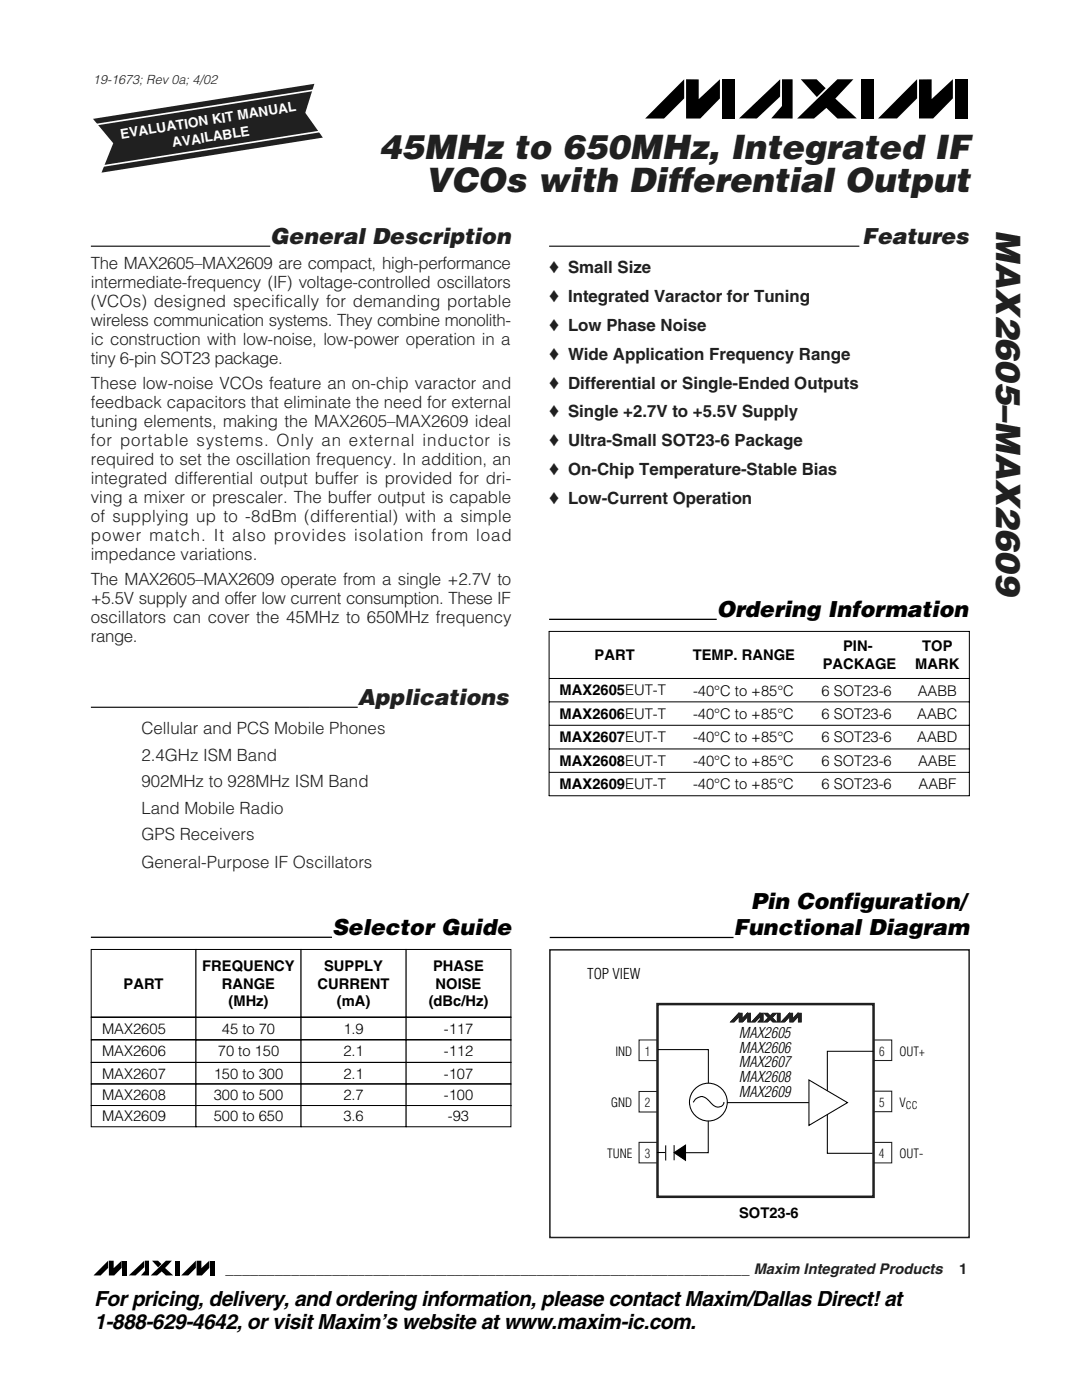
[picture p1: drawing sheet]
<svg xmlns="http://www.w3.org/2000/svg" width="216mm" height="279mm" viewBox="0 0 216 279" stroke-linecap="round" stroke-linejoin="round" font-family="sans-serif">
<defs><g id="words">
<g font-size="6.7" fill="#231f20">
<text x="75.6" y="31.7">45MHz to 650MHz, Integrated IF</text>
<text x="84.8" y="38.4">VCOs with Differential Output</text>
<text x="198.8" y="46" transform="rotate(90 198.8 46)">MAX2605–MAX2609</text>
</g>
<g font-size="4.4" fill="#231f20">
<text x="53.9" y="48.7">General Description</text>
<text x="172.1" y="48.7">Features</text>
<text x="71.4" y="140.8">Applications</text>
</g>
<g font-size="4.4">
<text x="143" y="123.2">Ordering Information</text>
<text x="149.9" y="181.4">Pin Configuration/</text>
<text x="66.2" y="186.7">Selector Guide</text>
<text x="146.4" y="186.7">Functional Diagram</text>
</g>
<g font-size="4.2">
<text x="18.8" y="260.6">For pricing, delivery, and ordering information, please contact Maxim/Dallas Direct!at</text>
<text x="18.8" y="265.2">1-888-629-4642, or visit Maxim’s website at www.maxim-ic.com.</text>
</g>
<g font-size="3.4" fill="#231f20">
<text x="18.1" y="53.8">The MAX2605–MAX2609 are compact, high-performance</text>
<text x="18.1" y="57.6">intermediate-frequency (IF) voltage-controlled oscillators</text>
<text x="109.6" y="54.6">♦ Small Size</text>
<text x="18.1" y="61.3">(VCOs) designed specifically for demanding portable</text>
<text x="18.1" y="65.1">wireless communication systems. They combine monolith-</text>
<text x="109.6" y="60.3">♦ Integrated Varactor for Tuning</text>
<text x="18.1" y="68.9">ic construction with low-noise, low-power operation in a</text>
<text x="109.6" y="66.1">♦ Low Phase Noise</text>
<text x="109.6" y="71.8">♦ Wide Application Frequency Range</text>
<text x="18.1" y="72.7">tiny 6-pin SOT23 package.</text>
<text x="18.1" y="77.7">These low-noise VCOs feature an on-chip varactor and</text>
<text x="109.6" y="77.6">♦ Differential or Single-Ended Outputs</text>
<text x="18.1" y="81.5">feedback capacitors that eliminate the need for external</text>
<text x="109.6" y="83.3">♦ Single +2.7V to +5.5V Supply</text>
<text x="18.1" y="85.3">tuning elements, making the MAX2605–MAX2609 ideal</text>
<text x="18.1" y="89">for portable systems. Only an external inductor is</text>
<text x="109.6" y="89.1">♦ Ultra-Small SOT23-6 Package</text>
<text x="18.1" y="92.8">required to set the oscillation frequency. In addition, an</text>
<text x="109.6" y="94.8">♦ On-Chip Temperature-Stable Bias</text>
<text x="18.1" y="96.6">integrated differential output buffer is provided for dri-</text>
<text x="18.1" y="100.4">ving a mixer or prescaler. The buffer output is capable</text>
<text x="109.6" y="100.6">♦ Low-Current Operation</text>
<text x="18.1" y="104.2">of supplying up to -8dBm (differential) with a simple</text>
<text x="18.1" y="107.9">power match. It also provides isolation from load</text>
<text x="18.1" y="111.7">impedance variations.</text>
<text x="18.1" y="116.7">The MAX2605–MAX2609 operate from a single +2.7V to</text>
<text x="18.1" y="120.5">+5.5V supply and offer low current consumption. These IF</text>
<text x="18.1" y="124.3">oscillators can cover the 45MHz to 650MHz frequency</text>
<text x="18.1" y="128.1">range.</text>
<text x="28.2" y="146.6">Cellular and PCS Mobile Phones</text>
<text x="28.2" y="151.8">2.4GHz ISM Band</text>
<text x="28.2" y="157.1">902MHz to 928MHz ISM Band</text>
<text x="28.2" y="162.4">Land Mobile Radio</text>
<text x="28.2" y="167.7">GPS Receivers</text>
<text x="28.2" y="173.2">General-Purpose IF Oscillators</text>
</g>
<g font-size="2.9">
<text x="118.6" y="131.8">PART</text>
<text x="138.2" y="131.8">TEMP. RANGE</text>
<text x="168.2" y="130">PIN-</text>
<text x="184" y="130">TOP</text>
<text x="164.2" y="133.5">PACKAGE</text>
<text x="182.6" y="133.5">MARK</text>
<text x="111.7" y="143.5">MAX2606EUT-T</text>
<text x="111.7" y="138.8">MAX2605EUT-T</text>
<text x="138.3" y="138.8">-40°C to +85°C</text>
<text x="138.3" y="143.5">-40°C to +85°C</text>
<text x="163.9" y="143.5">6 SOT23-6</text>
<text x="163.9" y="138.8">6 SOT23-6</text>
<text x="183" y="143.5">AABC</text>
<text x="183.1" y="138.8">AABB</text>
<text x="111.7" y="148.2">MAX2607EUT-T</text>
<text x="138.3" y="148.2">-40°C to +85°C</text>
<text x="163.9" y="148.2">6 SOT23-6</text>
<text x="183" y="148.2">AABD</text>
<text x="111.7" y="152.8">MAX2608EUT-T</text>
<text x="138.3" y="152.9">-40°C to +85°C</text>
<text x="163.9" y="152.9">6 SOT23-6</text>
<text x="183.2" y="152.9">AABE</text>
<text x="111.7" y="157.5">MAX2609EUT-T</text>
<text x="138.3" y="157.5">-40°C to +85°C</text>
<text x="163.9" y="157.5">6 SOT23-6</text>
<text x="183.3" y="157.5">AABF</text>
<text x="24.7" y="197.3">PART</text>
<text x="40.4" y="193.8">FREQUENCY</text>
<text x="44.3" y="197.3">RANGE</text>
<text x="63.4" y="197.3">CURRENT</text>
<text x="64.7" y="193.8">SUPPLY</text>
<text x="86.4" y="193.8">PHASE</text>
<text x="86.9" y="197.3">NOISE</text>
<text x="117.2" y="195.4">TOP VIEW</text>
<text x="45.6" y="200.8">(MHz)</text>
<text x="67.2" y="200.8">(mA)</text>
<text x="85.5" y="200.8">(dBc/Hz)</text>
<text x="20.4" y="206.3">MAX2605</text>
<text x="44.3" y="206.3">45 to 70</text>
<text x="68.5" y="206.3">1.9</text>
<text x="88.6" y="206.3">-117</text>
<text x="147.4" y="207.1">MAX2605</text>
<text x="20.4" y="210.8">MAX2606</text>
<text x="20.4" y="215.2">MAX2607</text>
<text x="42.6" y="215.2">150 to 300</text>
<text x="43.5" y="210.8">70 to 150</text>
<text x="68.5" y="210.8">2.1</text>
<text x="68.5" y="215.2">2.1</text>
<text x="88.6" y="210.8">-112</text>
<text x="88.6" y="215.2">-107</text>
<text x="147.4" y="210.1">MAX2606</text>
<text x="147.4" y="213">MAX2607</text>
<text x="147.4" y="216">MAX2608</text>
<text x="20.4" y="219.5">MAX2608</text>
<text x="42.6" y="219.5">300 to 500</text>
<text x="68.5" y="219.5">2.7</text>
<text x="88.6" y="219.5">-100</text>
<text x="147.4" y="218.9">MAX2609</text>
<text x="20.4" y="223.8">MAX2609</text>
<text x="42.6" y="223.8">500 to 650</text>
<text x="68.5" y="223.8">3.6</text>
<text x="89.4" y="223.8">-93</text>
<text x="147.5" y="243">SOT23-6</text>
</g>
<g font-size="2.9" fill="#231f20">
<text x="45" y="254.3">________________________________________________________________ Maxim Integrated Products</text>
<text x="191.4" y="254.3">1</text>
</g>
<g font-size="2.7" fill="#fff">
<text x="24.2" y="27.7" transform="rotate(-9 24.2 27.7)">EVALUATION KIT MANUAL</text>
<text x="34.5" y="29.4" transform="rotate(-9 34.5 29.4)">AVAILABLE</text>
</g>
<g font-size="2.5" fill="#231f20">
<text x="18.6" y="16.7">19-1673; Rev 0a; 4/02</text>
<text x="128.7" y="210.8">1</text>
<text x="175.4" y="210.8">6</text>
<text x="128.7" y="220.9">2</text>
<text x="175.4" y="220.9">5</text>
<text x="128.7" y="231.1">3</text>
<text x="175.4" y="231.1">4</text>
</g>
<g font-size="2.5">
<text x="122.8" y="210.8">IND</text>
<text x="179.5" y="210.8">OUT+</text>
<text x="122" y="220.9">GND</text>
<text x="179.5" y="220.9">V</text>
<text x="121.1" y="231.1">TUNE</text>
<text x="179.5" y="231.1">OUT-</text>
</g>
<text font-size="2.1" x="180.8" y="221.3">CC</text>
</g></defs>
<path d="M18.1 49.1h35.8M109.6 49.1h61.9M18.1 141.2h53.3" fill="none" stroke="#231f20" stroke-width=".26"/>
<path d="M136.5 15.8v3.8l-4 4.1h-3.8zM136.9 15.8h2.5v4l4.3-4v3.8l-4 4.1h-2.8zM159.8 15.8h3.1l1.9 1.8-1.8 1.8zM159.1 23.7l8-7.9h3.2l-3.6 3.9 4.3 3.9-3.9 .1-2.2-2.2-2.5 2.2zM183 15.8v3.8l-4 4h-3.8zM183.4 15.9l2.5-.1v4l4.2-4v3.8l-3.9 4h-2.8zM144 15.8h2.6v7.9h-2.6zM147.5 23.6l8.2-7.8v3.5l-4.7 4.4zM156 15.8h2.2v7.9l-4.3-.1 2.1-2.4zM171.8 15.8h2.6v7.9h-2.6zM190.5 15.8h2.6v7.8h-2.6z" fill="#000"/>
<path d="M18.5 249.6h25.7v5.1h-25.7z" fill-rule="evenodd" fill="#fff"/>
<path d="M21.6 251.6v1.4l-1.5 1.5h-1.4zM21.7 251.6h1v1.5l1.6-1.5v1.4l-1.5 1.5h-1.1zM24.4 251.6h1v2.9h-1zM25.7 254.5l3.1-2.9v1.3l-1.8 1.6zM28.9 251.6h.8v2.9h-1.6l.8-.9zM30.3 251.6h1.2l.7 .7-.6 .6zM30.1 254.5l3-2.9h1.2l-1.4 1.5 1.6 1.4h-1.4l-.8-.8-1 .8zM34.9 251.6h.9v2.9h-.9zM39.1 251.6v1.4l-1.5 1.5h-1.4zM39.2 251.6h1v1.5l1.6-1.5v1.4l-1.5 1.5h-1.1zM41.9 251.6h1v2.9h-1z" fill="#000"/>
<g fill="#fff" stroke="#231f20" stroke-width=".21">
<path d="M174.3 217.8h3.6v4.1h-3.6z"/>
<path d="M127.5 217.8h3.7v4.1h-3.7z"/>
<path d="M127.5 228h3.7v4.1h-3.7z"/>
<path d="M174.3 228h3.6v4.1h-3.6z"/>
<path d="M127.5 207.5h3.7v4.2h-3.7z"/>
<path d="M174.3 207.6h3.6v4h-3.6z"/>
</g>
<path d="M131.2 200.4h43.1v38.4h-43.1z" fill="#fff" stroke="#231f20" stroke-width=".5"/>
<g fill="#231f20" stroke="#231f20" stroke-width=".2">
<path d="M147.4 202.2v.7l-.9 1h-.7z"/>
<path d="M147.5 202.2h.6v1.2l1-1.2v.7l-.9 1h-.7z"/>
<path d="M149.2 202.2h.5v1.7h-.5z"/>
<path d="M151.6 202.2v.7l-.9 1h-.7z"/>
<path d="M151.7 202.2h.5v1.7h-.9l.4-.4z"/>
<path d="M154.2 202.2h.7l-.8 .9 .8 .8h-.7l-.5-.5-.5 .5h-.7z"/>
<path d="M152.5 202.2h.7l.4 .5-.4 .3z"/>
<path d="M155.1 202.2h.5v1.7h-.5z"/>
<path d="M157.5 202.2v.7l-.9 1h-.7z"/>
<path d="M157.6 202.2h.5v1.2l1.1-1.2v.7l-.9 1h-.7z"/>
<path d="M159.3 202.2h.6v1.7h-.6z"/>
</g>
<path d="M134.5 230l2.3-1.5v3.1zM134.5 228.5v3.1z" fill="#000" stroke="#000" stroke-width=".21"/>
<g fill="none" stroke="#000" stroke-width=".21">
<path d="M131.3 209.5h10v6.7M144.4 219.9a1.25 1.25 0 0 1-.9 1 1.25 1.25 0 0 1-1.2-.4l-.5-.5a1.92 1.92 0 0 0-3-.6l-.5 .6M174.3 209.8h-9.2v20.4h9M141.3 223.7v6.3h-5.2M145 220.1h23.9"/>
<circle cx="141.4" cy="219.9" r="3.8"/>
</g>
<path d="M161.4 215.5l7.7 4.6-7.7 4.5z" fill="#fff" stroke="#000" stroke-width=".21"/>
<path d="M131.1 230h1.7zM132.8 228.6v3z" fill="#000" stroke="#000" stroke-width=".21"/>
<path d="M109.7 189.6h83.7v57.4h-83.7z" fill="none" stroke="#231f20" stroke-width=".3"/>
<path d="M18.6 23.7l44.1-7-1.8 5.8 3.5 5-44.1 7 2.3-5.9z" fill-rule="evenodd" fill="#231f20"/>
<path d="M62.8 18l-43.8 6.9M64.4 26.2l-44.5 7" fill="none" stroke="#fff" stroke-width=".34"/>
<path d="M109.6 123.6h33.4M109.7 187.1h36.7" fill="none" stroke="#000" stroke-width=".26"/>
<path d="M18.3 189.5h20.7v13.5h-20.7z" fill-rule="evenodd" fill="#fff"/>
<path d="M18.2 189.5h20.9v13.5h-20.9z" fill="none" stroke="#000" stroke-width=".2"/>
<path d="M18.3 203.1h20.7v4.4h-20.7z" fill-rule="evenodd" fill="#fff"/>
<path d="M18.2 203h20.9v4.5h-20.9z" fill="none" stroke="#000" stroke-width=".2"/>
<path d="M18.3 207.6h20.7v4.4h-20.7z" fill-rule="evenodd" fill="#fff"/>
<path d="M18.2 207.5h20.9v4.5h-20.9z" fill="none" stroke="#000" stroke-width=".2"/>
<path d="M18.3 212.1h20.7v4.2h-20.7z" fill-rule="evenodd" fill="#fff"/>
<path d="M18.2 212h20.9v4.3h-20.9z" fill="none" stroke="#000" stroke-width=".2"/>
<path d="M39.2 212.1h20.8v4.2h-20.8z" fill-rule="evenodd" fill="#fff"/>
<path d="M39.1 212h21v4.3h-21z" fill="none" stroke="#000" stroke-width=".2"/>
<path d="M39.2 207.6h20.8v4.4h-20.8z" fill-rule="evenodd" fill="#fff"/>
<path d="M39.1 207.5h21v4.5h-21z" fill="none" stroke="#000" stroke-width=".2"/>
<path d="M39.2 203.1h20.8v4.4h-20.8z" fill-rule="evenodd" fill="#fff"/>
<path d="M39.1 203h21v4.5h-21z" fill="none" stroke="#000" stroke-width=".2"/>
<path d="M39.2 189.5h20.8v13.5h-20.8z" fill-rule="evenodd" fill="#fff"/>
<path d="M39.1 189.5h21v13.5h-21z" fill="none" stroke="#000" stroke-width=".2"/>
<path d="M60.1 189.5h20.9v13.5h-20.9z" fill-rule="evenodd" fill="#fff"/>
<path d="M60.1 189.5h20.9v13.5h-20.9z" fill="none" stroke="#000" stroke-width=".2"/>
<path d="M60.1 203.1h20.9v4.4h-20.9z" fill-rule="evenodd" fill="#fff"/>
<path d="M60.1 203h20.9v4.5h-20.9z" fill="none" stroke="#000" stroke-width=".2"/>
<path d="M60.1 207.6h20.9v4.4h-20.9z" fill-rule="evenodd" fill="#fff"/>
<path d="M60.1 207.5h20.9v4.5h-20.9z" fill="none" stroke="#000" stroke-width=".2"/>
<path d="M60.1 212.1h20.9v4.2h-20.9z" fill-rule="evenodd" fill="#fff"/>
<path d="M60.1 212h20.9v4.3h-20.9z" fill="none" stroke="#000" stroke-width=".2"/>
<path d="M18.3 216.4h20.7v4.2h-20.7z" fill-rule="evenodd" fill="#fff"/>
<path d="M18.2 216.3h20.9v4.3h-20.9z" fill="none" stroke="#000" stroke-width=".2"/>
<path d="M39.2 216.4h20.8v4.2h-20.8z" fill-rule="evenodd" fill="#fff"/>
<path d="M39.1 216.3h21v4.3h-21z" fill="none" stroke="#000" stroke-width=".2"/>
<path d="M60.1 216.4h20.9v4.2h-20.9z" fill-rule="evenodd" fill="#fff"/>
<path d="M60.1 216.3h20.9v4.3h-20.9z" fill="none" stroke="#000" stroke-width=".2"/>
<path d="M81.1 189.5h20.8v13.5h-20.8z" fill-rule="evenodd" fill="#fff"/>
<path d="M81 189.5h20.9v13.5h-20.9z" fill="none" stroke="#000" stroke-width=".2"/>
<path d="M81.1 203.1h20.8v4.4h-20.8z" fill-rule="evenodd" fill="#fff"/>
<path d="M81 203h20.9v4.5h-20.9z" fill="none" stroke="#000" stroke-width=".2"/>
<path d="M81.1 207.6h20.8v4.4h-20.8z" fill-rule="evenodd" fill="#fff"/>
<path d="M81 207.5h20.9v4.5h-20.9z" fill="none" stroke="#000" stroke-width=".2"/>
<path d="M81.1 212.1h20.8v4.2h-20.8z" fill-rule="evenodd" fill="#fff"/>
<path d="M81 212h20.9v4.3h-20.9z" fill="none" stroke="#000" stroke-width=".2"/>
<path d="M81.1 216.4h20.8v4.2h-20.8z" fill-rule="evenodd" fill="#fff"/>
<path d="M81 216.3h20.9v4.3h-20.9z" fill="none" stroke="#000" stroke-width=".2"/>
<path d="M18.3 220.7h20.7v4.1h-20.7z" fill-rule="evenodd" fill="#fff"/>
<path d="M18.2 220.6h20.9v4.3h-20.9z" fill="none" stroke="#000" stroke-width=".2"/>
<path d="M39.2 220.7h20.8v4.1h-20.8z" fill-rule="evenodd" fill="#fff"/>
<path d="M39.1 220.6h21v4.3h-21z" fill="none" stroke="#000" stroke-width=".2"/>
<path d="M60.1 220.7h20.9v4.1h-20.9z" fill-rule="evenodd" fill="#fff"/>
<path d="M60.1 220.6h20.9v4.3h-20.9z" fill="none" stroke="#000" stroke-width=".2"/>
<path d="M81.1 220.7h20.8v4.1h-20.8z" fill-rule="evenodd" fill="#fff"/>
<path d="M18.2 203h83.8M18.2 207.5h83.8M18.2 212h83.8M18.2 216.3h83.8M18.2 220.6h83.8M81 220.6h20.9v4.3h-20.9z" fill="none" stroke="#000" stroke-width=".2"/>
<path d="M18.1 187.1h48.1" fill="none" stroke="#000" stroke-width=".26"/>
<g fill="#fff">
<path d="M180.6 149.5h12.8v4.6h-12.8z" fill-rule="evenodd"/>
<path d="M161.1 149.5h19.5v4.6h-19.5z" fill-rule="evenodd"/>
<path d="M135.7 149.5h25.4v4.6h-25.4z" fill-rule="evenodd"/>
<path d="M109.6 149.5h26.1v4.6h-26.1z" fill-rule="evenodd"/>
<path d="M180.6 144.8h12.8v4.7h-12.8z" fill-rule="evenodd"/>
<path d="M180.6 140.1h12.8v4.7h-12.8z" fill-rule="evenodd"/>
<path d="M180.6 135.4h12.8v4.7h-12.8z" fill-rule="evenodd"/>
<path d="M180.6 126h12.8v9.4h-12.8z" fill-rule="evenodd"/>
<path d="M161.1 144.8h19.5v4.7h-19.5z" fill-rule="evenodd"/>
<path d="M161.1 140.1h19.5v4.7h-19.5z" fill-rule="evenodd"/>
<path d="M161.1 135.4h19.5v4.7h-19.5z" fill-rule="evenodd"/>
<path d="M161.1 126h19.5v9.4h-19.5z" fill-rule="evenodd"/>
<path d="M135.7 126h25.4v9.4h-25.4z" fill-rule="evenodd"/>
<path d="M135.7 135.4h25.4v4.7h-25.4z" fill-rule="evenodd"/>
<path d="M135.7 140.1h25.4v4.7h-25.4z" fill-rule="evenodd"/>
<path d="M135.7 144.8h25.4v4.7h-25.4z" fill-rule="evenodd"/>
<path d="M109.6 144.8h26.1v4.7h-26.1z" fill-rule="evenodd"/>
<path d="M109.6 140.1h26.1v4.7h-26.1z" fill-rule="evenodd"/>
<path d="M109.6 135.4h26.1v4.7h-26.1z" fill-rule="evenodd"/>
<path d="M109.6 126h26.1v9.4h-26.1z" fill-rule="evenodd"/>
</g>
<path d="M109.5 126h84M109.6 135.4h83.8M109.6 126v32.9M193.4 126v32.9M109.5 158.8h84M109.6 140.1h83.8M109.6 144.7h83.8M109.6 149.5h83.8M109.6 154.1h83.8" fill="none" stroke="#000" stroke-width=".2"/>
<use href="#words"/>
</svg>
